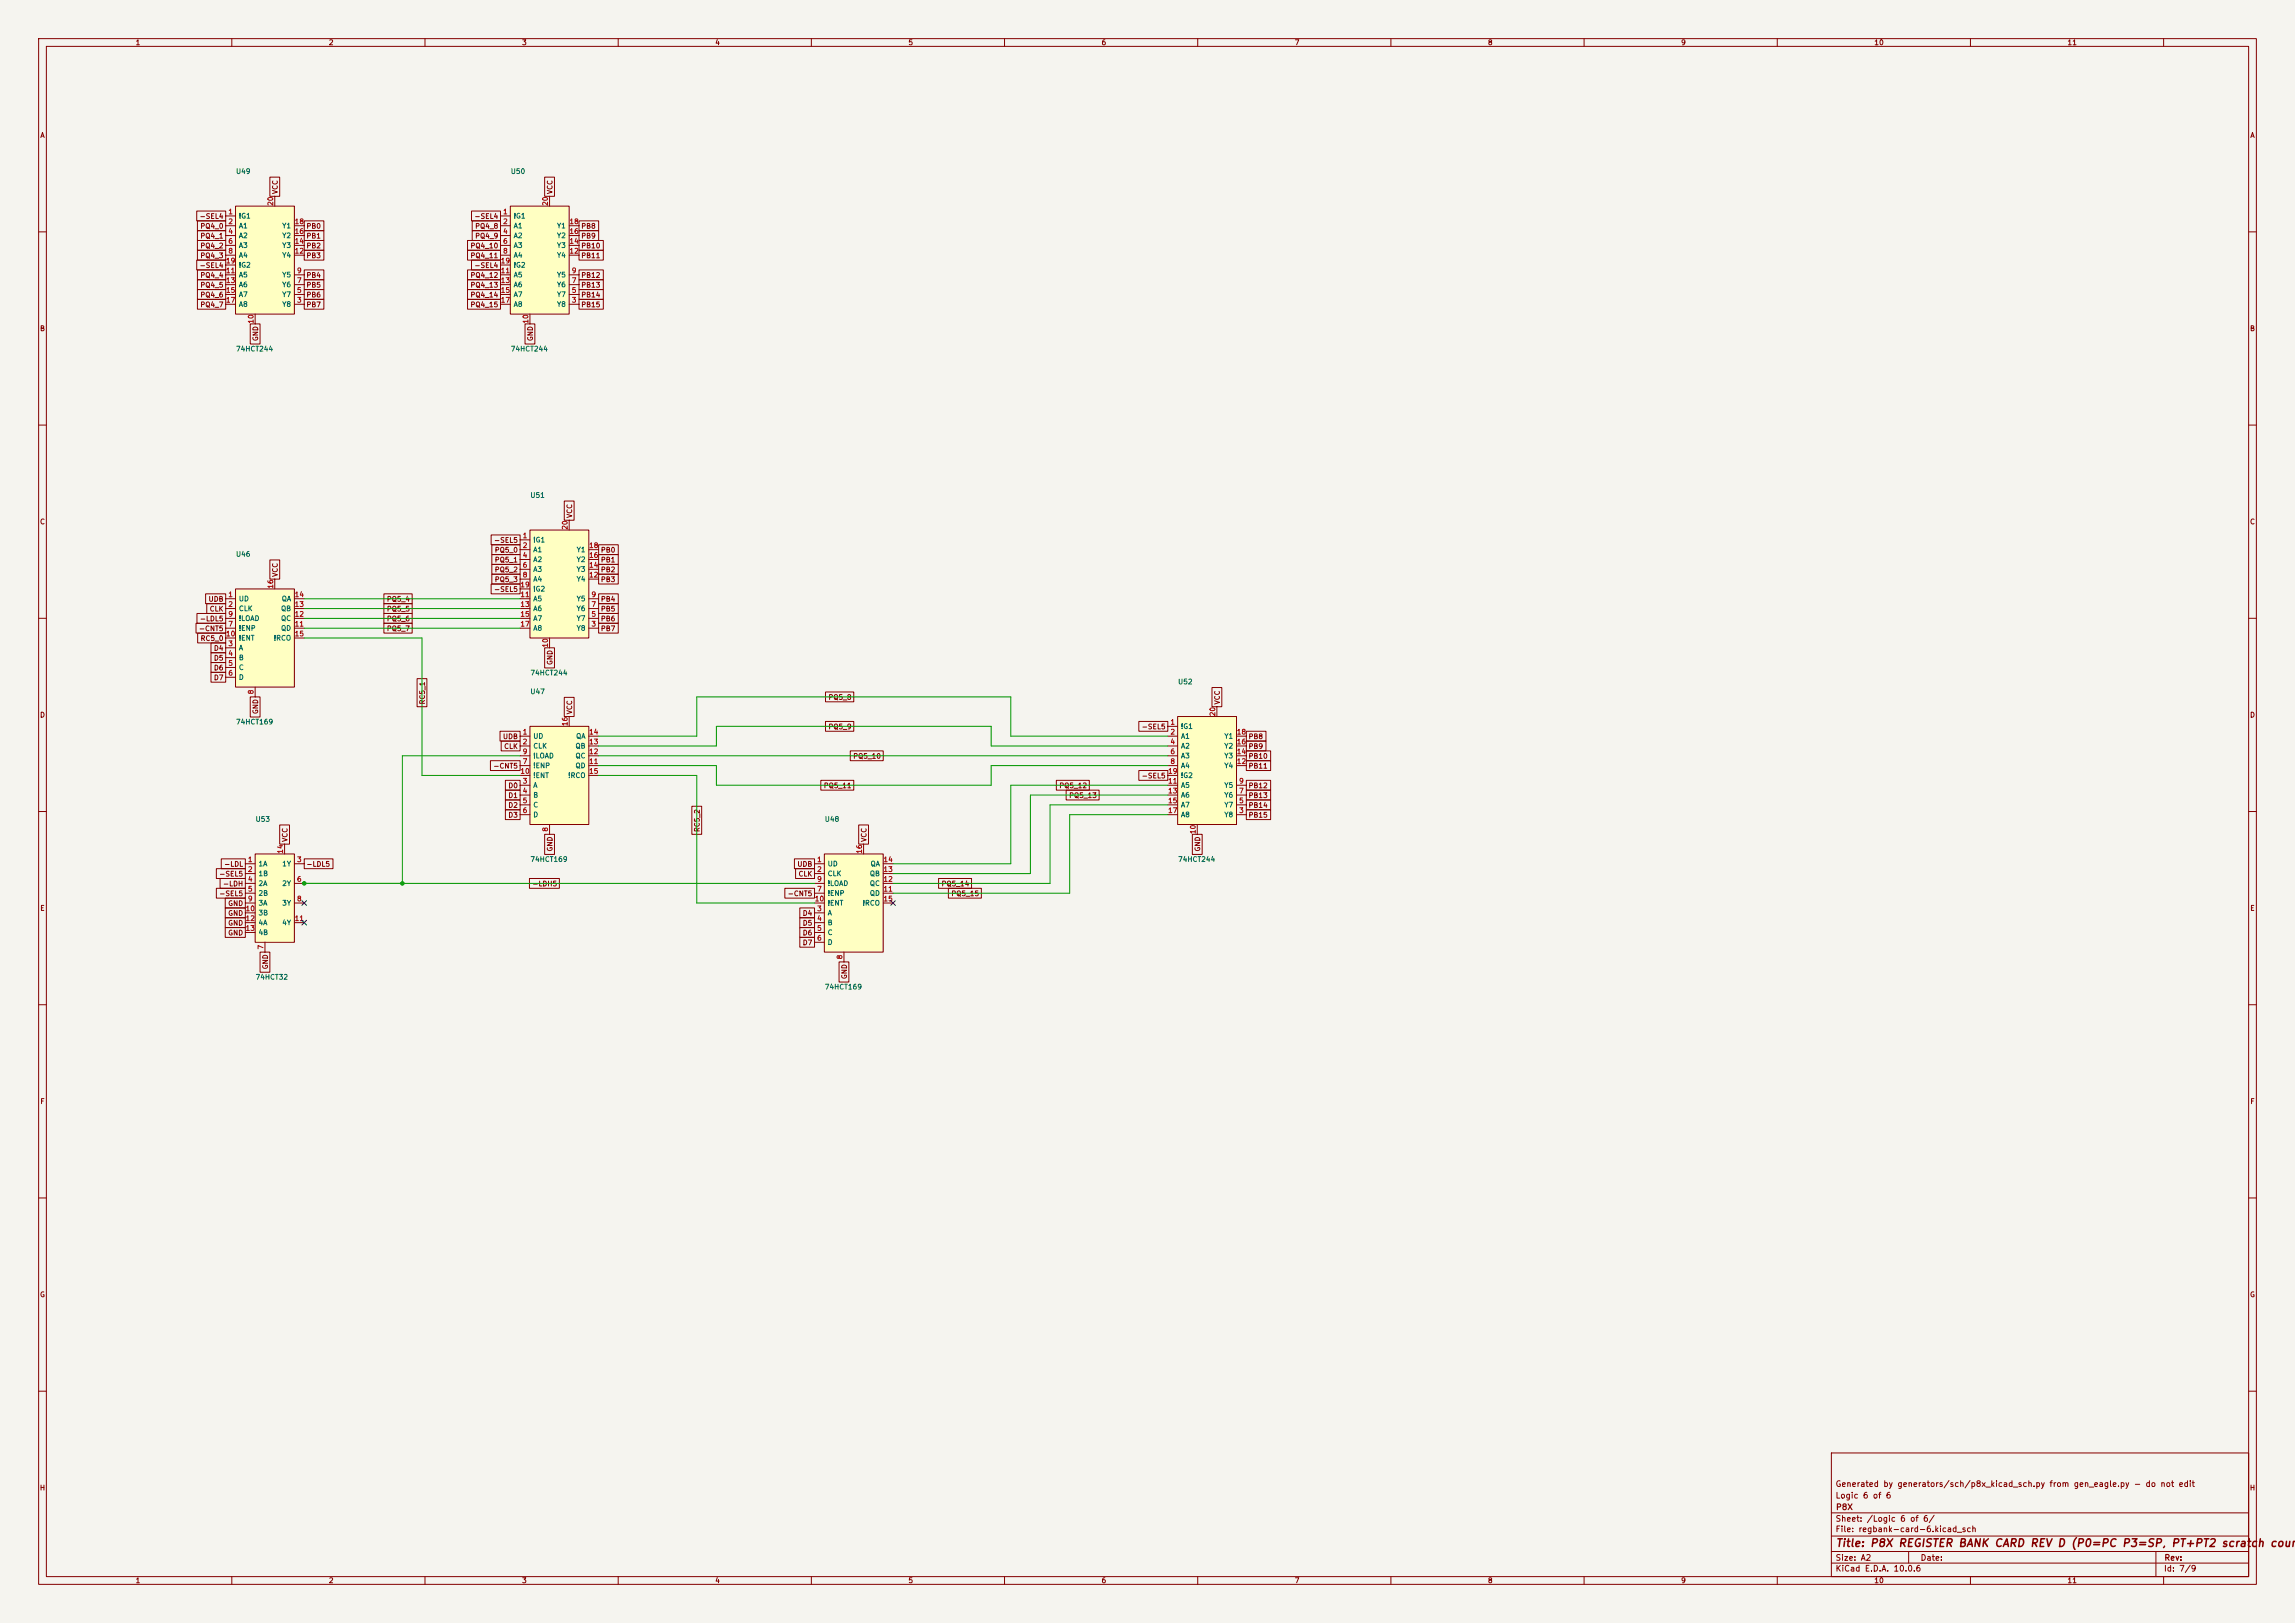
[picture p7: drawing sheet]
<svg xmlns="http://www.w3.org/2000/svg" width="594mm" height="420mm" viewBox="0 0 594 420" stroke-linecap="round" stroke-linejoin="round" font-family="sans-serif">
<defs><g id="words">
<text font-size="2" fill="#840000" x="475" y="400.8">Title: P8X REGISTER BANK CARD REV D (P0=PC P3=SP, PT+PT2 scratch count</text>
<g font-size="1.5" fill="#840000">
<text x="475" y="388.1">Logic 6 of 6</text>
<text x="475" y="385.1">Generated by generators/sch/p8x_kicad_sch.py from gen_eagle.py - do not edit</text>
<text x="475" y="394.1">Sheet: /Logic 6 of 6/</text>
<text x="475.1" y="391.1">P8X</text>
<text x="475" y="396.8">File: regbank-card-6.kicad_sch</text>
<text x="475" y="407">KiCad E.D.A. 10.0.6</text>
<text x="475" y="404.2">Size: A2</text>
<text x="497" y="404.2">Date:</text>
<text x="560" y="407">Id: 7/9</text>
<text x="560.1" y="404.2">Rev:</text>
</g>
<g font-size="1.3" fill="#840000">
<text x="35" y="12">1</text>
<text x="85" y="12">2</text>
<text x="135" y="12">3</text>
<text x="185" y="12">4</text>
<text x="235" y="12">5</text>
<text x="285" y="12">6</text>
<text x="335" y="12">7</text>
<text x="385" y="12">8</text>
<text x="435" y="12">9</text>
<text x="485" y="12">10</text>
<text x="535" y="12">11</text>
<text x="10.3" y="36">A</text>
<text x="582.3" y="36">A</text>
<text x="72.2" y="50.4" transform="rotate(-90 72.2 50.4)">VCC</text>
<text x="143.3" y="50.4" transform="rotate(-90 143.3 50.4)">VCC</text>
<text x="51.5" y="56.9">-SEL4</text>
<text x="51.7" y="59.5">PQ4_0</text>
<text x="79.2" y="59.5">PB0</text>
<text x="122.7" y="56.9">-SEL4</text>
<text x="122.8" y="59.5">PQ4_8</text>
<text x="150.3" y="59.5">PB8</text>
<text x="51.7" y="62">PQ4_1</text>
<text x="51.7" y="64.6">PQ4_2</text>
<text x="79.2" y="62">PB1</text>
<text x="79.2" y="64.6">PB2</text>
<text x="121.6" y="64.6">PQ4_10</text>
<text x="122.8" y="62">PQ4_9</text>
<text x="150.3" y="62">PB9</text>
<text x="150.3" y="64.6">PB10</text>
<text x="51.5" y="69.6">-SEL4</text>
<text x="51.7" y="67.1">PQ4_3</text>
<text x="79.2" y="67.1">PB3</text>
<text x="121.6" y="67.1">PQ4_11</text>
<text x="122.7" y="69.6">-SEL4</text>
<text x="150.3" y="67.1">PB11</text>
<text x="51.7" y="72.2">PQ4_4</text>
<text x="51.7" y="74.7">PQ4_5</text>
<text x="51.7" y="77.3">PQ4_6</text>
<text x="79.2" y="72.2">PB4</text>
<text x="79.2" y="74.7">PB5</text>
<text x="79.2" y="77.3">PB6</text>
<text x="121.6" y="72.2">PQ4_12</text>
<text x="121.6" y="74.7">PQ4_13</text>
<text x="121.6" y="77.3">PQ4_14</text>
<text x="150.3" y="72.2">PB12</text>
<text x="150.3" y="74.7">PB13</text>
<text x="150.3" y="77.3">PB14</text>
<text x="51.7" y="79.8">PQ4_7</text>
<text x="79.2" y="79.8">PB7</text>
<text x="121.6" y="79.8">PQ4_15</text>
<text x="150.3" y="79.8">PB15</text>
<text x="10.2" y="86">B</text>
<text x="67.1" y="88.4" transform="rotate(-90 67.1 88.4)">GND</text>
<text x="138.2" y="88.4" transform="rotate(-90 138.2 88.4)">GND</text>
<text x="582.2" y="86">B</text>
<text x="10.2" y="136">C</text>
<text x="148.4" y="134.2" transform="rotate(-90 148.4 134.2)">VCC</text>
<text x="582.2" y="136">C</text>
<text x="127.7" y="140.8">-SEL5</text>
<text x="127.9" y="143.3">PQ5_0</text>
<text x="155.4" y="143.3">PB0</text>
<text x="72.2" y="149.4" transform="rotate(-90 72.2 149.4)">VCC</text>
<text x="127.9" y="148.4">PQ5_2</text>
<text x="127.9" y="145.8">PQ5_1</text>
<text x="155.4" y="148.4">PB2</text>
<text x="155.4" y="145.8">PB1</text>
<text x="53.8" y="156">UDB</text>
<text x="100" y="156">PQ5_4</text>
<text x="127.7" y="153.5">-SEL5</text>
<text x="127.9" y="150.9">PQ5_3</text>
<text x="155.4" y="156">PB4</text>
<text x="155.4" y="150.9">PB3</text>
<text x="51.6" y="161.1">-LDL5</text>
<text x="54.1" y="158.5">CLK</text>
<text x="100" y="161.1">PQ5_6</text>
<text x="100" y="158.5">PQ5_5</text>
<text x="155.4" y="161.1">PB6</text>
<text x="155.4" y="158.5">PB5</text>
<text x="51.4" y="163.6">-CNT5</text>
<text x="51.8" y="166.2">RC5_0</text>
<text x="100" y="163.6">PQ5_7</text>
<text x="155.4" y="163.6">PB7</text>
<text x="55.2" y="168.7">D4</text>
<text x="55.2" y="171.2">D5</text>
<text x="55.2" y="173.8">D6</text>
<text x="143.3" y="172.2" transform="rotate(-90 143.3 172.2)">GND</text>
<text x="55.2" y="176.3">D7</text>
<text x="10.2" y="186">D</text>
<text x="67.1" y="184.9" transform="rotate(-90 67.1 184.9)">GND</text>
<text x="110.3" y="182.4" transform="rotate(-90 110.3 182.4)">RC5_1</text>
<text x="148.4" y="185" transform="rotate(-90 148.4 185)">VCC</text>
<text x="214.3" y="181.4">PQ5_8</text>
<text x="316" y="182.4" transform="rotate(-90 316 182.4)">VCC</text>
<text x="582.2" y="186">D</text>
<text x="130" y="191.6">UDB</text>
<text x="214.3" y="189">PQ5_9</text>
<text x="295.4" y="189">-SEL5</text>
<text x="323" y="191.6">PB8</text>
<text x="130.3" y="194.1">CLK</text>
<text x="220.7" y="196.6">PQ5_10</text>
<text x="323" y="194.1">PB9</text>
<text x="323" y="196.6">PB10</text>
<text x="127.6" y="199.2">-CNT5</text>
<text x="295.4" y="201.7">-SEL5</text>
<text x="323" y="199.2">PB11</text>
<text x="131.4" y="209.3">D2</text>
<text x="131.4" y="206.8">D1</text>
<text x="131.4" y="204.3">D0</text>
<text x="213.1" y="204.3">PQ5_11</text>
<text x="274" y="204.3">PQ5_12</text>
<text x="276.6" y="206.8">PQ5_13</text>
<text x="323" y="204.3">PB12</text>
<text x="323" y="206.8">PB13</text>
<text x="323" y="209.3">PB14</text>
<text x="131.4" y="211.9">D3</text>
<text x="181.4" y="215.5" transform="rotate(-90 181.4 215.5)">RC5_2</text>
<text x="323" y="211.9">PB15</text>
<text x="74.7" y="218" transform="rotate(-90 74.7 218)">VCC</text>
<text x="143.3" y="220.5" transform="rotate(-90 143.3 220.5)">GND</text>
<text x="224.6" y="218" transform="rotate(-90 224.6 218)">VCC</text>
<text x="310.9" y="220.5" transform="rotate(-90 310.9 220.5)">GND</text>
<text x="56.6" y="227.1">-SEL5</text>
<text x="57.9" y="224.6">-LDL</text>
<text x="79.2" y="224.6">-LDL5</text>
<text x="206.2" y="224.6">UDB</text>
<text x="206.5" y="227.1">CLK</text>
<text x="56.6" y="232.2">-SEL5</text>
<text x="57.6" y="229.7">-LDH</text>
<text x="137.7" y="229.7">-LDH5</text>
<text x="203.8" y="232.2">-CNT5</text>
<text x="243.6" y="229.7">PQ5_14</text>
<text x="246.1" y="232.2">PQ5_15</text>
<text x="10.3" y="236">E</text>
<text x="58.9" y="237.3">GND</text>
<text x="58.9" y="239.8">GND</text>
<text x="58.9" y="234.7">GND</text>
<text x="207.6" y="237.3">D4</text>
<text x="207.6" y="239.8">D5</text>
<text x="582.3" y="236">E</text>
<text x="58.9" y="242.4">GND</text>
<text x="207.6" y="242.4">D6</text>
<text x="207.6" y="244.9">D7</text>
<text x="69.6" y="251" transform="rotate(-90 69.6 251)">GND</text>
<text x="219.5" y="253.5" transform="rotate(-90 219.5 253.5)">GND</text>
<text x="10.3" y="286">F</text>
<text x="582.3" y="286">F</text>
<text x="10.2" y="336">G</text>
<text x="582.2" y="336">G</text>
<text x="10.2" y="386">H</text>
<text x="582.2" y="386">H</text>
<text x="35" y="410">1</text>
<text x="85" y="410">2</text>
<text x="135" y="410">3</text>
<text x="185" y="410">4</text>
<text x="235" y="410">5</text>
<text x="285" y="410">6</text>
<text x="335" y="410">7</text>
<text x="385" y="410">8</text>
<text x="435" y="410">9</text>
<text x="485" y="410">10</text>
<text x="535" y="410">11</text>
</g>
<g font-size="1.3" fill="#006464">
<text x="60.9" y="45.3">U49</text>
<text x="132.1" y="45.3">U50</text>
<text x="61.7" y="56.8">!G1</text>
<text x="61.7" y="59.4">A1</text>
<text x="72.9" y="59.4">Y1</text>
<text x="132.8" y="56.8">!G1</text>
<text x="132.8" y="59.4">A1</text>
<text x="144" y="59.4">Y1</text>
<text x="61.7" y="61.9">A2</text>
<text x="61.7" y="64.5">A3</text>
<text x="72.9" y="64.5">Y3</text>
<text x="72.9" y="61.9">Y2</text>
<text x="132.8" y="61.9">A2</text>
<text x="132.8" y="64.5">A3</text>
<text x="144" y="64.5">Y3</text>
<text x="144" y="61.9">Y2</text>
<text x="61.7" y="67">A4</text>
<text x="61.7" y="69.5">!G2</text>
<text x="72.9" y="67">Y4</text>
<text x="132.8" y="67">A4</text>
<text x="132.8" y="69.5">!G2</text>
<text x="144" y="67">Y4</text>
<text x="61.7" y="72.1">A5</text>
<text x="61.7" y="74.6">A6</text>
<text x="61.7" y="77.2">A7</text>
<text x="72.9" y="77.2">Y7</text>
<text x="72.9" y="74.6">Y6</text>
<text x="72.9" y="72.1">Y5</text>
<text x="132.8" y="72.1">A5</text>
<text x="132.8" y="74.6">A6</text>
<text x="132.8" y="77.2">A7</text>
<text x="144" y="77.2">Y7</text>
<text x="144" y="74.6">Y6</text>
<text x="144" y="72.1">Y5</text>
<text x="61.7" y="79.7">A8</text>
<text x="72.9" y="79.7">Y8</text>
<text x="132.8" y="79.7">A8</text>
<text x="144" y="79.7">Y8</text>
<text x="60.9" y="91.2">74HCT244</text>
<text x="132.1" y="91.2">74HCT244</text>
<text x="137.1" y="129.1">U51</text>
<text x="137.9" y="140.7">!G1</text>
<text x="137.9" y="143.2">A1</text>
<text x="149.1" y="143.2">Y1</text>
<text x="60.9" y="144.4">U46</text>
<text x="137.9" y="145.7">A2</text>
<text x="137.9" y="148.3">A3</text>
<text x="149.1" y="148.3">Y3</text>
<text x="149.1" y="145.7">Y2</text>
<text x="61.7" y="155.9">UD</text>
<text x="72.8" y="155.9">QA</text>
<text x="137.9" y="150.8">A4</text>
<text x="137.9" y="155.9">A5</text>
<text x="137.9" y="153.4">!G2</text>
<text x="149.1" y="155.9">Y5</text>
<text x="149.1" y="150.8">Y4</text>
<text x="61.7" y="158.4">CLK</text>
<text x="61.7" y="161">!LOAD</text>
<text x="72.6" y="161">QC</text>
<text x="72.6" y="158.4">QB</text>
<text x="137.9" y="158.4">A6</text>
<text x="137.9" y="161">A7</text>
<text x="149.1" y="161">Y7</text>
<text x="149.1" y="158.4">Y6</text>
<text x="61.7" y="163.5">!ENP</text>
<text x="61.7" y="166.1">!ENT</text>
<text x="70.7" y="166.1">!RCO</text>
<text x="72.6" y="163.5">QD</text>
<text x="137.9" y="163.5">A8</text>
<text x="149.1" y="163.5">Y8</text>
<text x="61.7" y="168.6">A</text>
<text x="61.7" y="171.1">B</text>
<text x="61.7" y="173.7">C</text>
<text x="61.7" y="176.2">D</text>
<text x="137.1" y="175.1">74HCT244</text>
<text x="137.1" y="179.9">U47</text>
<text x="304.8" y="177.4">U52</text>
<text x="60.9" y="187.8">74HCT169</text>
<text x="137.9" y="191.5">UD</text>
<text x="149" y="191.5">QA</text>
<text x="305.5" y="188.9">!G1</text>
<text x="305.5" y="191.5">A1</text>
<text x="316.8" y="191.5">Y1</text>
<text x="137.9" y="194">CLK</text>
<text x="137.9" y="196.5">!LOAD</text>
<text x="148.8" y="196.5">QC</text>
<text x="148.8" y="194">QB</text>
<text x="305.5" y="194">A2</text>
<text x="305.5" y="196.5">A3</text>
<text x="316.8" y="196.5">Y3</text>
<text x="316.8" y="194">Y2</text>
<text x="137.9" y="199.1">!ENP</text>
<text x="137.9" y="201.6">!ENT</text>
<text x="146.9" y="201.6">!RCO</text>
<text x="148.8" y="199.1">QD</text>
<text x="305.5" y="199.1">A4</text>
<text x="305.5" y="201.6">!G2</text>
<text x="316.8" y="199.1">Y4</text>
<text x="137.9" y="204.2">A</text>
<text x="137.9" y="206.7">B</text>
<text x="137.9" y="209.2">C</text>
<text x="305.5" y="204.2">A5</text>
<text x="305.5" y="206.7">A6</text>
<text x="305.5" y="209.2">A7</text>
<text x="316.8" y="209.2">Y7</text>
<text x="316.8" y="206.7">Y6</text>
<text x="316.8" y="204.2">Y5</text>
<text x="66" y="212.9">U53</text>
<text x="137.9" y="211.8">D</text>
<text x="213.3" y="212.9">U48</text>
<text x="305.5" y="211.8">A8</text>
<text x="316.8" y="211.8">Y8</text>
<text x="66.8" y="224.5">1A</text>
<text x="66.8" y="227">1B</text>
<text x="72.9" y="224.5">1Y</text>
<text x="137.1" y="223.3">74HCT169</text>
<text x="214.1" y="224.5">UD</text>
<text x="214.1" y="227">CLK</text>
<text x="225" y="227">QB</text>
<text x="225.2" y="224.5">QA</text>
<text x="304.8" y="223.3">74HCT244</text>
<text x="66.8" y="229.6">2A</text>
<text x="66.8" y="232.1">2B</text>
<text x="72.9" y="229.6">2Y</text>
<text x="214.1" y="232.1">!ENP</text>
<text x="214.1" y="229.6">!LOAD</text>
<text x="225" y="232.1">QD</text>
<text x="225" y="229.6">QC</text>
<text x="66.8" y="234.6">3A</text>
<text x="66.8" y="237.2">3B</text>
<text x="66.8" y="239.7">4A</text>
<text x="72.9" y="234.6">3Y</text>
<text x="72.9" y="239.7">4Y</text>
<text x="214.1" y="237.2">A</text>
<text x="214.1" y="239.7">B</text>
<text x="214.1" y="234.6">!ENT</text>
<text x="223.1" y="234.6">!RCO</text>
<text x="66.8" y="242.3">4B</text>
<text x="214.1" y="242.3">C</text>
<text x="214.1" y="244.8">D</text>
<text x="66" y="253.8">74HCT32</text>
<text x="213.3" y="256.3">74HCT169</text>
</g>
<g font-size="1.3" fill="#a90000">
<text x="71" y="53.4" transform="rotate(-90 71 53.4)">20</text>
<text x="142.1" y="53.4" transform="rotate(-90 142.1 53.4)">20</text>
<text x="59" y="55.7">1</text>
<text x="59" y="58.3">2</text>
<text x="76.1" y="58.3">18</text>
<text x="130.1" y="55.7">1</text>
<text x="130.1" y="58.3">2</text>
<text x="147.3" y="58.3">18</text>
<text x="59" y="60.8">4</text>
<text x="59" y="63.4">6</text>
<text x="59" y="65.9">8</text>
<text x="76.1" y="65.9">12</text>
<text x="76.1" y="63.4">14</text>
<text x="76.1" y="60.8">16</text>
<text x="130.1" y="60.8">4</text>
<text x="130.1" y="63.4">6</text>
<text x="130.1" y="65.9">8</text>
<text x="147.3" y="65.9">12</text>
<text x="147.3" y="63.4">14</text>
<text x="147.3" y="60.8">16</text>
<text x="58.4" y="71">11</text>
<text x="58.4" y="68.4">19</text>
<text x="76.7" y="71">9</text>
<text x="129.5" y="71">11</text>
<text x="129.5" y="68.4">19</text>
<text x="147.9" y="71">9</text>
<text x="58.4" y="73.5">13</text>
<text x="58.4" y="76.1">15</text>
<text x="76.7" y="76.1">5</text>
<text x="76.7" y="73.5">7</text>
<text x="129.5" y="73.5">13</text>
<text x="129.5" y="76.1">15</text>
<text x="147.9" y="76.1">5</text>
<text x="147.9" y="73.5">7</text>
<text x="58.4" y="78.6">17</text>
<text x="65.9" y="83.9" transform="rotate(-90 65.9 83.9)">10</text>
<text x="76.7" y="78.6">3</text>
<text x="129.5" y="78.6">17</text>
<text x="137" y="83.9" transform="rotate(-90 137 83.9)">10</text>
<text x="147.9" y="78.6">3</text>
<text x="147.2" y="137.2" transform="rotate(-90 147.2 137.2)">20</text>
<text x="135.2" y="139.6">1</text>
<text x="135.2" y="142.1">2</text>
<text x="152.3" y="142.1">18</text>
<text x="135.2" y="144.6">4</text>
<text x="135.2" y="147.2">6</text>
<text x="135.2" y="149.7">8</text>
<text x="152.3" y="149.7">12</text>
<text x="152.3" y="147.2">14</text>
<text x="152.3" y="144.6">16</text>
<text x="59" y="154.8">1</text>
<text x="71" y="152.5" transform="rotate(-90 71 152.5)">16</text>
<text x="76.1" y="154.8">14</text>
<text x="134.6" y="154.8">11</text>
<text x="134.6" y="152.3">19</text>
<text x="152.9" y="154.8">9</text>
<text x="59" y="157.3">2</text>
<text x="59" y="159.9">9</text>
<text x="76.1" y="159.9">12</text>
<text x="76.1" y="157.3">13</text>
<text x="134.6" y="157.3">13</text>
<text x="134.6" y="159.9">15</text>
<text x="152.9" y="159.9">5</text>
<text x="152.9" y="157.3">7</text>
<text x="58.4" y="165">10</text>
<text x="59" y="167.5">3</text>
<text x="59" y="162.4">7</text>
<text x="76.1" y="162.4">11</text>
<text x="76.1" y="165">15</text>
<text x="134.6" y="162.4">17</text>
<text x="142.1" y="167.7" transform="rotate(-90 142.1 167.7)">10</text>
<text x="152.9" y="162.4">3</text>
<text x="59" y="170">4</text>
<text x="59" y="172.6">5</text>
<text x="59" y="175.1">6</text>
<text x="65.9" y="179.8" transform="rotate(-90 65.9 179.8)">8</text>
<text x="314.8" y="185.5" transform="rotate(-90 314.8 185.5)">20</text>
<text x="135.2" y="190.4">1</text>
<text x="147.2" y="188" transform="rotate(-90 147.2 188)">16</text>
<text x="152.3" y="190.4">14</text>
<text x="302.8" y="187.8">1</text>
<text x="302.8" y="190.4">2</text>
<text x="320" y="190.4">18</text>
<text x="135.2" y="192.9">2</text>
<text x="135.2" y="198">7</text>
<text x="135.2" y="195.4">9</text>
<text x="152.3" y="198">11</text>
<text x="152.3" y="195.4">12</text>
<text x="152.3" y="192.9">13</text>
<text x="302.8" y="192.9">4</text>
<text x="302.8" y="195.4">6</text>
<text x="302.8" y="198">8</text>
<text x="320" y="198">12</text>
<text x="320" y="195.4">14</text>
<text x="320" y="192.9">16</text>
<text x="134.6" y="200.5">10</text>
<text x="135.2" y="203.1">3</text>
<text x="152.3" y="200.5">15</text>
<text x="302.2" y="203.1">11</text>
<text x="302.2" y="200.5">19</text>
<text x="320.6" y="203.1">9</text>
<text x="135.2" y="205.6">4</text>
<text x="135.2" y="208.1">5</text>
<text x="302.2" y="205.6">13</text>
<text x="302.2" y="208.1">15</text>
<text x="320.6" y="208.1">5</text>
<text x="320.6" y="205.6">7</text>
<text x="135.2" y="210.7">6</text>
<text x="142.1" y="215.4" transform="rotate(-90 142.1 215.4)">8</text>
<text x="302.2" y="210.7">17</text>
<text x="309.7" y="216" transform="rotate(-90 309.7 216)">10</text>
<text x="320.6" y="210.7">3</text>
<text x="73.5" y="221" transform="rotate(-90 73.5 221)">14</text>
<text x="223.4" y="221" transform="rotate(-90 223.4 221)">16</text>
<text x="64" y="223.4">1</text>
<text x="64" y="225.9">2</text>
<text x="76.7" y="223.4">3</text>
<text x="211.4" y="223.4">1</text>
<text x="211.4" y="225.9">2</text>
<text x="228.5" y="225.9">13</text>
<text x="228.5" y="223.4">14</text>
<text x="64" y="228.5">4</text>
<text x="64" y="231">5</text>
<text x="64" y="233.5">9</text>
<text x="76.7" y="228.5">6</text>
<text x="76.7" y="233.5">8</text>
<text x="210.8" y="233.5">10</text>
<text x="211.4" y="231">7</text>
<text x="211.4" y="228.5">9</text>
<text x="228.5" y="231">11</text>
<text x="228.5" y="228.5">12</text>
<text x="228.5" y="233.5">15</text>
<text x="63.4" y="236.1">10</text>
<text x="63.4" y="238.6">12</text>
<text x="76.1" y="238.6">11</text>
<text x="211.4" y="236.1">3</text>
<text x="211.4" y="238.6">4</text>
<text x="63.4" y="241.2">13</text>
<text x="68.4" y="245.8" transform="rotate(-90 68.4 245.8)">7</text>
<text x="211.4" y="241.2">5</text>
<text x="211.4" y="243.7">6</text>
<text x="218.3" y="248.4" transform="rotate(-90 218.3 248.4)">8</text>
</g>
</g></defs>
<path d="M0 0h594v420h-594z" fill="#f5f4ef" stroke="#f5f4ef" stroke-width=".26"/>
<g fill="none" stroke="#840000" stroke-width=".26">
<path d="M10 10h574v400h-574zM12 12h570v396h-570zM60 10v2M110 10v2M160 10v2M210 10v2M260 10v2M310 10v2M360 10v2M410 10v2M460 10v2M510 10v2"/>
<path d="M560 10v2M10 60h2M582 60h2M10 110h2M582 110h2M10 160h2M582 160h2M10 210h2M582 210h2M10 260h2M582 260h2M10 310h2"/>
<path d="M582 310h2M10 360h2M474 376h108v32h-108zM582 360h2M474 397.5h108M474 391.5h108M60 408v2M110 408v2M160 408v2M210 408v2M260 408v2M310 408v2"/>
<path d="M360 408v2M410 408v2M460 408v2M474 404.5h108M474 401.5h108M494 401.5v3M510 408v2M558 401.5v6.5M560 408v2"/>
</g>
<path d="M213.4 221h15.2v25.4h-15.2z" fill="#ffffc2"/>
<g fill="none" stroke="#840000" stroke-width=".26">
<path d="M223.5 218.4v2.6M210.8 223.5h2.6M210.8 226.1h2.6M210.8 236.2h2.6M210.8 238.8h2.6M210.8 231.1h2.6M210.8 228.6h2.6M210.8 233.7h2.6M213.4 221h15.2v25.4h-15.2zM228.6 223.5h2.5M228.6 226.1h2.5M228.6 231.1h2.5"/>
<path d="M228.6 228.6h2.5M228.6 233.7h2.5M210.8 241.3h2.6M210.8 243.8h2.6M218.4 246.4v2.5"/>
</g>
<path d="M137.2 137.2h15.2v27.9h-15.2z" fill="#ffffc2"/>
<g fill="none" stroke="#840000" stroke-width=".26">
<path d="M134.6 139.7h2.6M137.2 137.2h15.2v27.9h-15.2zM147.3 134.6v2.6M134.6 142.2h2.6M134.6 144.8h2.6M134.6 147.3h2.6M134.6 157.5h2.6M134.6 149.9h2.6M134.6 154.9h2.6M134.6 152.4h2.6M152.4 142.2h2.5M152.4 144.8h2.5"/>
<path d="M152.4 147.3h2.5M152.4 157.5h2.5M152.4 149.9h2.5M152.4 154.9h2.5M134.6 162.6h2.6M134.6 160h2.6M142.2 165.1v2.5M152.4 162.6h2.5M152.4 160h2.5"/>
</g>
<path d="M304.8 185.4h15.2v28h-15.2z" fill="#ffffc2"/>
<g fill="none" stroke="#840000" stroke-width=".26">
<path d="M302.3 188h2.5M302.3 190.5h2.5M302.3 193h2.5M302.3 195.6h2.5M302.3 198.1h2.5M304.8 185.4h15.2v28h-15.2zM315 182.9v2.5M320 190.5h2.6M320 193h2.6M320 195.6h2.6M320 198.1h2.6M302.3 210.8h2.5"/>
<path d="M302.3 208.3h2.5M302.3 205.7h2.5M302.3 203.2h2.5M302.3 200.7h2.5M309.9 213.4v2.5M320 210.8h2.6M320 208.3h2.6M320 205.7h2.6M320 203.2h2.6"/>
</g>
<path d="M137.2 188h15.2v25.4h-15.2z" fill="#ffffc2"/>
<g fill="none" stroke="#840000" stroke-width=".26">
<path d="M134.6 190.5h2.6M134.6 193h2.6M134.6 198.1h2.6M134.6 195.6h2.6M137.2 188h15.2v25.4h-15.2zM147.3 185.4v2.6M152.4 190.5h2.5M152.4 193h2.5M152.4 198.1h2.5M152.4 195.6h2.5M134.6 203.2h2.6M134.6 205.7h2.6"/>
<path d="M134.6 208.3h2.6M134.6 210.8h2.6M134.6 200.7h2.6M142.2 213.4v2.5M152.4 200.7h2.5"/>
</g>
<path d="M66 221h10.2v22.8h-10.2z" fill="#ffffc2"/>
<g fill="none" stroke="#840000" stroke-width=".26">
<path d="M73.7 218.4v2.6M63.5 223.5h2.5M63.5 226.1h2.5M63.5 228.6h2.5M63.5 231.1h2.5M63.5 233.7h2.5M63.5 236.2h2.5M63.5 238.8h2.5M66 221h10.2v22.8h-10.2zM76.2 223.5h2.5M76.2 228.6h2.5M76.2 233.7h2.5"/>
<path d="M76.2 238.8h2.5M63.5 241.3h2.5M68.6 243.8v2.6"/>
</g>
<path d="M61 152.4h15.2v25.4h-15.2z" fill="#ffffc2"/>
<g fill="none" stroke="#840000" stroke-width=".26">
<path d="M58.4 154.9h2.6M58.4 157.5h2.6M61 152.4h15.2v25.4h-15.2zM71.1 149.9v2.5M76.2 154.9h2.5M76.2 157.5h2.5M58.4 167.6h2.6M58.4 170.2h2.6M58.4 172.7h2.6M58.4 175.3h2.6M58.4 162.6h2.6M58.4 160h2.6"/>
<path d="M58.4 165.1h2.6M66 177.8v2.5M76.2 162.6h2.5M76.2 160h2.5M76.2 165.1h2.5"/>
</g>
<path d="M132.1 53.3h15.2v28h-15.2z" fill="#ffffc2"/>
<g fill="none" stroke="#840000" stroke-width=".26">
<path d="M129.5 55.9h2.6M129.5 58.4h2.6M132.1 53.3h15.2v28h-15.2zM142.2 50.8v2.5M147.3 58.4h2.6M129.5 78.7h2.6M129.5 61h2.6M129.5 76.2h2.6M129.5 63.5h2.6M129.5 73.7h2.6M129.5 66h2.6M129.5 71.1h2.6"/>
<path d="M129.5 68.6h2.6M147.3 78.7h2.6M147.3 61h2.6M147.3 76.2h2.6M147.3 63.5h2.6M147.3 73.7h2.6M147.3 66h2.6M147.3 71.1h2.6M137.2 81.3v2.5"/>
</g>
<path d="M61 53.3h15.2v28h-15.2z" fill="#ffffc2"/>
<g fill="none" stroke="#840000" stroke-width=".26">
<path d="M50.9 54.6h7.5v2.6h-7.5zM51.1 57.1h7.3v2.6h-7.3zM51.1 59.7h7.3v2.5h-7.3zM58.4 55.9h2.6M58.4 58.4h2.6M61 53.3h15.2v28h-15.2zM69.8 45.8h2.6v5h-2.6zM71.1 50.8v2.5M76.2 58.4h2.5M78.7 57.1h5.1v2.6h-5.1zM78.7 59.7h5.1v2.5h-5.1zM122 54.6h7.5v2.6h-7.5z"/>
<path d="M122.2 57.1h7.3v2.6h-7.3zM122.2 59.7h7.3v2.5h-7.3zM141 45.8h2.5v5h-2.5zM149.9 57.1h5v2.6h-5zM149.9 59.7h5v2.5h-5zM50.9 67.3h7.5v2.6h-7.5zM51.1 62.2h7.3v2.6h-7.3zM51.1 64.8h7.3v2.5h-7.3zM51.1 69.8h7.3v2.6h-7.3zM51.1 72.4h7.3v2.5h-7.3zM51.1 74.9h7.3v2.6h-7.3zM51.1 77.5h7.3v2.5h-7.3z"/>
<path d="M58.4 78.7h2.6M58.4 61h2.6M58.4 76.2h2.6M58.4 63.5h2.6M58.4 73.7h2.6M58.4 66h2.6M58.4 71.1h2.6M58.4 68.6h2.6M76.2 78.7h2.5M76.2 61h2.5M76.2 76.2h2.5M76.2 63.5h2.5"/>
<path d="M76.2 73.7h2.5M76.2 66h2.5M76.2 71.1h2.5M78.7 64.8h5.1v2.5h-5.1zM78.7 69.8h5.1v2.6h-5.1zM78.7 72.4h5.1v2.5h-5.1zM78.7 74.9h5.1v2.6h-5.1zM78.7 77.5h5.1v2.5h-5.1zM78.7 62.2h5.1v2.6h-5.1zM121 62.2h8.5v2.6h-8.5zM121 64.8h8.5v2.5h-8.5zM121 69.8h8.5v2.6h-8.5z"/>
<path d="M121 72.4h8.5v2.5h-8.5zM121 74.9h8.5v2.6h-8.5zM121 77.5h8.5v2.5h-8.5zM122 67.3h7.5v2.6h-7.5zM149.9 62.2h6.3v2.6h-6.3zM149.9 64.8h6.3v2.5h-6.3zM149.9 69.8h6.3v2.6h-6.3zM149.9 72.4h6.3v2.5h-6.3zM149.9 74.9h6.3v2.6h-6.3zM149.9 77.5h6.3v2.5h-6.3zM64.8 83.8h2.5v5.2h-2.5zM66 81.3v2.5"/>
<path d="M135.9 83.8h2.5v5.2h-2.5zM127.1 138.4h7.5v2.6h-7.5zM146 129.7h2.6v4.9h-2.6zM51 158.7h7.4v2.6h-7.4zM53.2 153.7h5.2v2.5h-5.2zM53.5 156.2h4.9v2.6h-4.9zM69.8 144.9h2.6v5h-2.6zM99.4 158.7h7.3v2.6h-7.3zM99.4 156.2h7.3v2.6h-7.3zM99.4 153.7h7.3v2.5h-7.3zM127.1 151.1h7.5v2.6h-7.5zM127.3 148.6h7.3v2.5h-7.3z"/>
<path d="M127.3 146h7.3v2.6h-7.3zM127.3 143.5h7.3v2.6h-7.3zM127.3 141h7.3v2.5h-7.3zM154.9 158.7h5.1v2.6h-5.1zM154.9 156.2h5.1v2.6h-5.1zM154.9 153.7h5.1v2.5h-5.1zM154.9 148.6h5.1v2.5h-5.1zM154.9 146h5.1v2.6h-5.1zM154.9 143.5h5.1v2.6h-5.1zM154.9 141h5.1v2.5h-5.1zM50.7 161.3h7.7v2.5h-7.7zM51.2 163.8h7.2v2.6h-7.2z"/>
<path d="M54.6 174h3.8v2.5h-3.8zM54.6 166.4h3.8v2.5h-3.8zM54.6 168.9h3.8v2.6h-3.8zM54.6 171.4h3.8v2.6h-3.8zM99.4 161.3h7.3v2.5h-7.3zM107.9 175.6h2.6v7.3h-2.6zM141 167.6h2.5v5.2h-2.5zM154.9 161.3h5.1v2.5h-5.1zM213.7 179.1h7.3v2.5h-7.3zM313.7 177.9h2.5v5h-2.5zM64.8 180.3h2.5v5.2h-2.5zM126.9 196.8h7.7v2.6h-7.7z"/>
<path d="M129.4 189.2h5.2v2.6h-5.2zM129.7 191.8h4.9v2.5h-4.9zM146 180.5h2.6v4.9h-2.6zM213.7 186.7h7.3v2.5h-7.3zM220.1 194.3h8.5v2.6h-8.5zM294.8 186.7h7.5v2.5h-7.5zM294.8 199.4h7.5v2.5h-7.5zM322.6 189.2h5.1v2.6h-5.1zM322.6 191.8h5.1v2.5h-5.1zM322.6 194.3h6.3v2.6h-6.3zM322.6 196.8h6.3v2.6h-6.3zM72.4 213.5h2.5v4.9h-2.5z"/>
<path d="M130.8 209.5h3.8v2.6h-3.8zM130.8 207h3.8v2.6h-3.8zM130.8 204.5h3.8v2.5h-3.8zM130.8 201.9h3.8v2.6h-3.8zM141 215.9h2.5v5.2h-2.5zM179.1 208.6h2.5v7.3h-2.5zM212.4 201.9h8.6v2.6h-8.6zM222.2 213.5h2.6v4.9h-2.6zM273.4 201.9h8.5v2.6h-8.5zM275.9 204.5h8.6v2.5h-8.6zM308.6 215.9h2.6v5.2h-2.6zM322.6 201.9h6.3v2.6h-6.3z"/>
<path d="M322.6 204.5h6.3v2.5h-6.3zM322.6 207h6.3v2.6h-6.3zM322.6 209.5h6.3v2.6h-6.3zM56 224.8h7.5v2.5h-7.5zM56 229.9h7.5v2.5h-7.5zM57 227.3h6.5v2.6h-6.5zM57.3 222.2h6.2v2.6h-6.2zM58.3 234.9h5.2v2.6h-5.2zM58.3 237.5h5.2v2.5h-5.2zM58.3 232.4h5.2v2.6h-5.2zM78.7 222.2h7.5v2.6h-7.5zM137 227.3h7.8v2.6h-7.8z"/>
<path d="M203.1 229.9h7.7v2.5h-7.7zM205.6 222.2h5.2v2.6h-5.2zM205.9 224.8h4.9v2.5h-4.9zM207 234.9h3.8v2.6h-3.8zM207 237.5h3.8v2.5h-3.8zM242.9 227.3h8.6v2.6h-8.6zM245.5 229.9h8.5v2.5h-8.5zM58.3 240h5.2v2.6h-5.2zM67.3 246.4h2.6v5.2h-2.6zM207 240h3.8v2.6h-3.8zM207 242.6h3.8v2.5h-3.8zM217.2 248.9h2.5v5.2h-2.5z"/>
</g>
<g fill="none" stroke="#009600" stroke-width=".26">
<path d="M78.7 154.9h55.9M78.7 157.5h55.9M78.7 165.1h30.5v35.6h25.4M78.7 162.6h55.9M78.7 160h55.9M134.6 195.6h-30.5v33M154.9 198.1h30.5v5.1h71.1v-5.1h45.8M154.9 195.6h147.4M154.9 190.5h25.4v-10.2h81.3v10.2h40.7M154.9 193h30.5v-5h71.1v5h45.8M154.9 200.7h25.4v33h30.5M302.3 210.8h-25.4v20.3h-45.8"/>
<path d="M302.3 203.2h-40.7v20.3h-30.5M302.3 205.7h-35.6v20.4h-35.6M302.3 208.3h-30.5v20.3h-40.7M78.7 228.6h132.1"/>
</g>
<path d="M78.1 233.1l1.2 1.2M78.1 238.2l1.2 1.2M79.3 233.1l-1.2 1.2M79.3 238.2l-1.2 1.2M230.5 233.1l1.2 1.2M231.7 233.1l-1.2 1.2" fill="none" stroke="#000084" stroke-width=".26"/>
<g fill="#009600" stroke="#009600" stroke-width=".26">
<circle cx="78.7" cy="228.6" r=".46"/>
<circle cx="104.1" cy="228.6" r=".46"/>
</g>
<use href="#words"/>
</svg>
